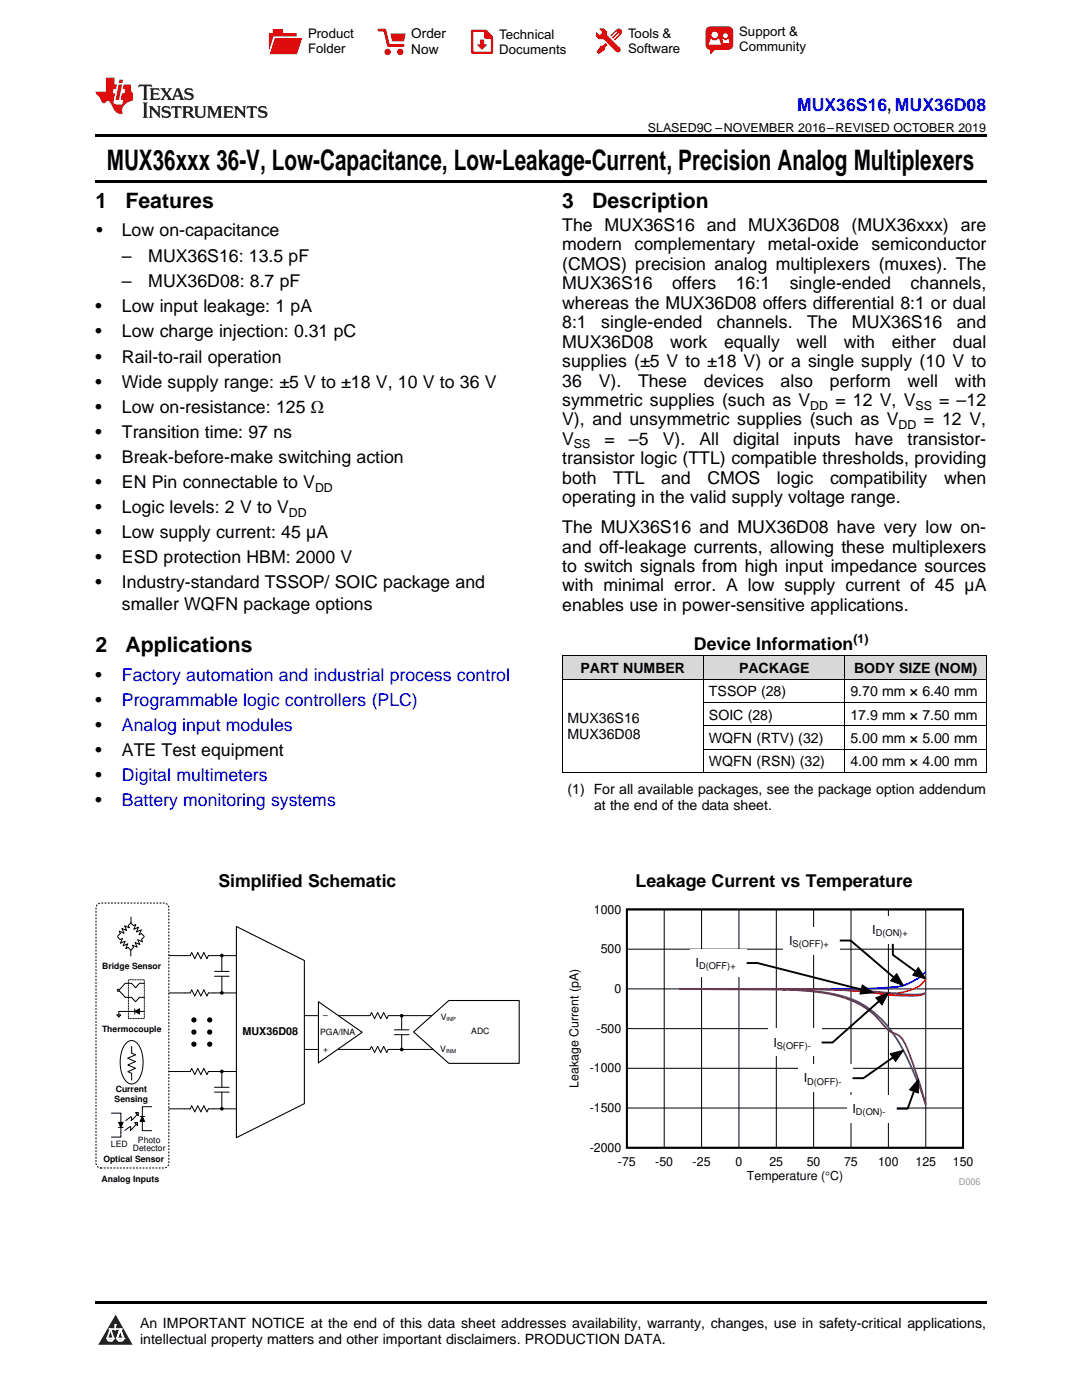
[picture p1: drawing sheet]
<svg xmlns="http://www.w3.org/2000/svg" width="216mm" height="279mm" viewBox="0 0 216 279" stroke-linecap="round" stroke-linejoin="round" font-family="sans-serif">
<defs><g id="words">
<text font-size="5.6" x="21.3" y="33.9">MUX36xxx 36-V, Low-Capacitance, Low-Leakage-Current, Precision Analog Multiplexers</text>
<g font-size="4.2">
<text x="19" y="41.5">1</text>
<text x="25" y="41.5">Features</text>
<text x="112.2" y="41.5">3</text>
<text x="118.2" y="41.5">Description</text>
<text x="19" y="130.1">2</text>
<text x="25" y="130.1">Applications</text>
</g>
<text font-size="3.5" fill="#00f" x="159" y="22.2">MUX36S16, MUX36D08</text>
<g font-size="3.5">
<text x="19.2" y="47.2">•</text>
<text x="24.3" y="47.2">Low on-capacitance</text>
<text x="112.2" y="46.1">The MUX36S16 and MUX36D08 (MUX36xxx) are</text>
<text x="24.3" y="52.2">–</text>
<text x="29.6" y="52.2">MUX36S16: 13.5 pF</text>
<text x="112.2" y="50">modern complementary metal-oxide</text>
<text x="112.2" y="53.9">(CMOS) precision analog multiplexers (muxes). The</text>
<text x="173.9" y="50">semiconductor</text>
<text x="24.3" y="57.3">–</text>
<text x="29.6" y="57.3">MUX36D08: 8.7 pF</text>
<text x="112.2" y="57.7">MUX36S16</text>
<text x="134.1" y="57.7">offers</text>
<text x="146.8" y="57.7">16:1</text>
<text x="157.6" y="57.7">single-ended</text>
<text x="181.7" y="57.7">channels,</text>
<text x="19" y="62.3">•</text>
<text x="24.3" y="62.3">Low input leakage: 1 pA</text>
<text x="112.2" y="61.6">whereas the MUX36D08 offers differential 8:1 or dual</text>
<text x="112.2" y="65.5">8:1</text>
<text x="120" y="65.5">single-ended</text>
<text x="143.1" y="65.5">channels.</text>
<text x="161.1" y="65.5">The</text>
<text x="170" y="65.5">MUX36S16</text>
<text x="190.9" y="65.5">and</text>
<text x="19" y="67.3">•</text>
<text x="24.3" y="67.3">Low charge injection: 0.31 pC</text>
<text x="112.2" y="69.4">MUX36D08</text>
<text x="133.7" y="69.4">work</text>
<text x="144.5" y="69.4">equally</text>
<text x="159" y="69.4">well</text>
<text x="168.3" y="69.4">with</text>
<text x="178" y="69.4">either</text>
<text x="190.1" y="69.4">dual</text>
<text x="19" y="72.4">•</text>
<text x="19" y="77.4">•</text>
<text x="24.3" y="72.4">Rail-to-rail operation</text>
<text x="24.3" y="77.4">Wide supply range: ±5 V to ±18 V, 10 V to 36 V</text>
<text x="112.2" y="73.3">supplies (±5 V to ±18 V) or a single supply (10 V to</text>
<text x="112.2" y="77.2">36</text>
<text x="119.5" y="77.2">V).</text>
<text x="127.3" y="77.2">These</text>
<text x="140.5" y="77.2">devices</text>
<text x="155.8" y="77.2">also</text>
<text x="165.6" y="77.2">perform</text>
<text x="181.1" y="77.2">well</text>
<text x="190.6" y="77.2">with</text>
<text x="19" y="82.4">•</text>
<text x="24.3" y="82.4">Low on-resistance: 125 Ω</text>
<text x="112.2" y="81">symmetric supplies (such as V</text>
<text x="166.7" y="81">= 12 V, V</text>
<text x="187.4" y="81">= –12</text>
<text x="19" y="87.4">•</text>
<text x="24.3" y="87.4">Transition time: 97 ns</text>
<text x="112.2" y="84.9">V), and unsymmetric supplies (such as V</text>
<text x="112.2" y="88.8">V</text>
<text x="120.6" y="88.8">=</text>
<text x="125.5" y="88.8">–5</text>
<text x="132.2" y="88.8">V).</text>
<text x="139.6" y="88.8">All</text>
<text x="146.3" y="88.8">digital</text>
<text x="158.3" y="88.8">inputs</text>
<text x="170.6" y="88.8">have</text>
<text x="181.1" y="88.8">transistor-</text>
<text x="184.4" y="84.9">= 12 V,</text>
<text x="19" y="92.4">•</text>
<text x="24.3" y="92.4">Break-before-make switching action</text>
<text x="112.2" y="92.7">transistor logic (TTL) compatible thresholds, providing</text>
<text x="19" y="97.4">•</text>
<text x="24.3" y="97.4">EN Pin connectable to V</text>
<text x="112.2" y="96.6">both</text>
<text x="112.2" y="100.4">operating in the valid supply voltage range.</text>
<text x="122.4" y="96.6">TTL</text>
<text x="131.9" y="96.6">and</text>
<text x="141.1" y="96.6">CMOS</text>
<text x="155" y="96.6">logic</text>
<text x="165.6" y="96.6">compatibility</text>
<text x="188.4" y="96.6">when</text>
<text x="19" y="102.4">•</text>
<text x="19" y="107.4">•</text>
<text x="24.3" y="102.4">Logic levels: 2 V to V</text>
<text x="24.3" y="107.4">Low supply current: 45 µA</text>
<text x="112.2" y="106.4">The MUX36S16 and MUX36D08 have very low on-</text>
<text x="19" y="112.4">•</text>
<text x="24.3" y="112.4">ESD protection HBM: 2000 V</text>
<text x="112.2" y="110.3">and off-leakage currents, allowing these multiplexers</text>
<text x="19" y="117.4">•</text>
<text x="24.3" y="117.4">Industry-standard TSSOP/ SOIC package and</text>
<text x="112.2" y="114.2">to switch signals from high input impedance sources</text>
<text x="112.2" y="118">with minimal error. A low supply current of 45 µA</text>
<text x="24.3" y="121.7">smaller WQFN package options</text>
<text x="112.2" y="121.9">enables use in power-sensitive applications.</text>
<text x="138.5" y="129.6">Device Information</text>
<text x="19" y="135.8">•</text>
<text x="19" y="140.8">•</text>
<text x="19" y="145.8">•</text>
<text x="19" y="150.8">•</text>
<text x="19" y="155.9">•</text>
<text x="24.3" y="150.8">ATE Test equipment</text>
<text x="19" y="160.9">•</text>
<text x="43.6" y="177.1">Simplified Schematic</text>
<text x="126.8" y="177.1">Leakage Current vs Temperature</text>
</g>
<g font-size="3.5" fill="#0000c8">
<text x="24.3" y="135.8">Factory automation and industrial process control</text>
<text x="24.3" y="140.8">Programmable logic controllers (PLC)</text>
<text x="24.3" y="145.8">Analog input modules</text>
<text x="24.3" y="155.9">Digital multimeters</text>
<text x="24.3" y="160.9">Battery monitoring systems</text>
</g>
<g font-size="2.8">
<text x="115.8" y="134.3">PART NUMBER</text>
<text x="147.5" y="134.3">PACKAGE</text>
<text x="170.4" y="134.3">BODY SIZE (NOM)</text>
<text x="141.5" y="139">TSSOP (28)</text>
<text x="141.5" y="143.6">SOIC (28)</text>
<text x="169.7" y="139">9.70 mm × 6.40 mm</text>
<text x="169.7" y="143.6">17.9 mm × 7.50 mm</text>
<text x="113.2" y="144.4">MUX36S16</text>
<text x="113.2" y="147.5">MUX36D08</text>
<text x="141.5" y="148.3">WQFN (RTV) (32)</text>
<text x="169.7" y="148.3">5.00 mm × 5.00 mm</text>
<text x="141.5" y="152.9">WQFN (RSN) (32)</text>
<text x="169.7" y="152.9">4.00 mm × 4.00 mm</text>
<text x="113.2" y="158.4">(1) For all available packages, see the package option addendum</text>
<text x="118.5" y="161.6">at the end of the data sheet.</text>
<text x="27.9" y="265">An IMPORTANT NOTICE at the end of this data sheet addresses availability, warranty, changes, use in safety-critical applications,</text>
<text x="27.9" y="268.2">intellectual property matters and other important disclaimers. PRODUCTION DATA.</text>
</g>
<g font-size="2.7">
<text x="82.1" y="7.7">Order</text>
<text x="82.1" y="10.7">Now</text>
</g>
<g font-size="2.6">
<text x="61.5" y="7.6">Product</text>
<text x="61.5" y="10.6">Folder</text>
<text x="99.6" y="7.8">Technical</text>
<text x="99.6" y="10.8">Documents</text>
<text x="125.3" y="7.6">Tools &amp;</text>
<text x="125.3" y="10.6">Software</text>
<text x="147.5" y="7.2">Support &amp;</text>
<text x="147.5" y="10.2">Community</text>
</g>
<g font-size="2.5">
<text x="129.3" y="26.3">SLASED9C –NOVEMBER 2016–REVISED OCTOBER 2019</text>
<text x="161.7" y="81.7">DD</text>
<text x="182.7" y="81.7">SS</text>
<text x="114.5" y="89.5">SS</text>
<text x="179.3" y="85.6">DD</text>
<text x="62.9" y="98.1">DD</text>
<text x="57.6" y="103.1">DD</text>
<text x="170.3" y="128.2">(1)</text>
<text x="118.5" y="182.3">1000</text>
<text x="119.9" y="190.2">500</text>
<text x="157.5" y="188.5">I</text>
<text x="174.1" y="186.4">I</text>
<text x="138.8" y="193">I</text>
<text x="122.6" y="198.2">0</text>
<text x="119" y="206.1">-500</text>
<text x="154.3" y="208.9">I</text>
<text x="117.7" y="214">-1000</text>
<text x="115.4" y="217.1" transform="rotate(-90 115.4 217.1)">Leakage Current (pA)</text>
<text x="117.7" y="221.9">-1500</text>
<text x="160.4" y="216">I</text>
<text x="170.1" y="222.1">I</text>
<text x="117.7" y="229.9">-2000</text>
<text x="123.3" y="232.7">-75</text>
<text x="130.8" y="232.7">-50</text>
<text x="138.2" y="232.7">-25</text>
<text x="146.8" y="232.7">0</text>
<text x="153.5" y="232.7">25</text>
<text x="161" y="232.7">50</text>
<text x="168.4" y="232.7">75</text>
<text x="175.2" y="232.7">100</text>
<text x="182.7" y="232.7">125</text>
<text x="190.1" y="232.7">150</text>
<text x="149" y="235.5">Temperature (qC)</text>
</g>
<text font-size="2.2" x="48.4" y="206.6">MUX36D08</text>
<g font-size="1.9">
<text x="158.2" y="189">S(OFF)+</text>
<text x="174.7" y="186.9">D(ON)+</text>
<text x="139.5" y="193.5">D(OFF)+</text>
<text x="155" y="209.3">S(OFF)-</text>
<text x="161.1" y="216.4">D(OFF)-</text>
<text x="170.8" y="222.5">D(ON)-</text>
</g>
<text font-size="1.9" fill="#999" x="191.3" y="236.5">D006</text>
<g font-size="1.7">
<text x="20.4" y="193.5">Bridge Sensor</text>
<text x="64.5" y="203.2">±</text>
<text x="87.9" y="203.5">V</text>
<text x="20.4" y="205.9">Thermocouple</text>
<text x="63.9" y="206.5">PGA/INA</text>
<text x="64.5" y="209.9">+</text>
<text x="87.9" y="209.9">V</text>
<text x="94" y="206.4">ADC</text>
<text x="22.9" y="219.9">Sensing</text>
<text x="23.1" y="217.9">Current</text>
<text x="20.6" y="231.9">Optical Sensor</text>
<text x="22.1" y="228.9">LED</text>
<text x="26.5" y="229.7">Detector</text>
<text x="27.5" y="228">Photo</text>
<text x="20.3" y="236">Analog Inputs</text>
</g>
<g font-size="1.1">
<text x="89.1" y="203.7">INP</text>
<text x="89" y="210.2">INM</text>
</g>
</g></defs>
<g fill="#d8d8d8">
<path d="M112.2 130.9h28.2v4.7h-28.2z"/>
<path d="M140.4 130.9h28.2v4.7h-28.2z"/>
<path d="M168.6 130.9h28.2v4.7h-28.2z"/>
</g>
<path d="M23.1 262.4l3.4 6h-6.9z" fill-rule="evenodd" fill="#231f20"/>
<path d="M21.4 267.1h1.2l-.3 .5h-.3a.55 .55 0 0 1-.6-.5z" fill-rule="evenodd" fill="#fff"/>
<path d="M21.4 267.1h1.2l-.3 .5h-.3a.55 .55 0 0 1-.6-.5z" fill="none" stroke="#231f20" stroke-width=".34"/>
<path d="M21.4 267.1l1.2 .1-.3 .4h-.5z" fill="none" stroke="#fff" stroke-width=".34"/>
<path d="M23 265.3h.1" fill="none" stroke="#fff" stroke-width=".34"/>
<path d="M23 264.4v.9z" fill="#fff"/>
<path d="M23 264.4v.9z" fill="none" stroke="#fff" stroke-width=".34"/>
<circle cx="23" cy="264.4" r=".17" fill="#fff"/>
<path d="M21.9 265.2h.1" fill="none" stroke="#fff" stroke-width=".34"/>
<path d="M21.9 265.2h2.3z" fill="#fff"/>
<path d="M21.9 265.2h2.3z" fill="none" stroke="#fff" stroke-width=".34"/>
<circle cx="24.2" cy="265.2" r=".17" fill="#fff"/>
<path d="M23.3 267.1h.1" fill="none" stroke="#fff" stroke-width=".34"/>
<path d="M24 265.2l-.7 1.9z" fill-rule="evenodd" fill="#fff"/>
<path d="M24 265.2l-.7 1.9z" fill="none" stroke="#fff" stroke-width=".34"/>
<path d="M24 265.2l.7 1.9z" fill-rule="evenodd" fill="#fff"/>
<path d="M24 265.2l.7 1.9z" fill="none" stroke="#fff" stroke-width=".34"/>
<path d="M24.6 267.1h.1" fill="none" stroke="#fff" stroke-width=".34"/>
<circle cx="21.4" cy="267.1" r=".17" fill="#fff"/>
<path d="M22.1 265.2l-.7 1.9z" fill="#fff"/>
<path d="M22.1 265.2l-.7 1.9z" fill="none" stroke="#fff" stroke-width=".34"/>
<path d="M22.1 265.2l.5 1.9z" fill="#fff"/>
<path d="M22.1 265.2l.5 1.9z" fill="none" stroke="#fff" stroke-width=".34"/>
<circle cx="22.6" cy="267.1" r=".17" fill="#fff"/>
<path d="M23.4 267.1h1.3a.65 .65 0 0 1-.7 .5 .65 .65 0 0 1-.6-.5z" fill-rule="evenodd" fill="#fff"/>
<path d="M23.4 267.1h1.3a.65 .65 0 0 1-.7 .5 .65 .65 0 0 1-.6-.5z" fill="none" stroke="#231f20" stroke-width=".34"/>
<path d="M23.4 267.1h1.3l-.4 .5h-.6z" fill="none" stroke="#fff" stroke-width=".34"/>
<path d="M23.3 267.1h.1" fill="none" stroke="#fff" stroke-width=".34"/>
<circle cx="24.7" cy="267.1" r=".17" fill="#fff"/>
<path d="M19 259.7h177.8v.5h-177.8z" fill="#000"/>
<path d="M113 180.5h82.7v56.1h-82.7z" fill-rule="evenodd" fill="#fff"/>
<path d="M125.1 181.5h67.1v47.6h-67.1z" fill="none" stroke="#000" stroke-width=".36"/>
<g fill="none" stroke="#000" stroke-width=".2">
<path d="M125.1 197.4h67.1M125.1 189.4h67.1M132.5 181.5v47.6M140 181.5v47.6M147.4 181.5v47.6M154.9 181.5v47.6M162.3 181.5v47.6M169.8 181.5v47.6M177.3 181.5v47.6M184.7 181.5v47.6M125.1 213.2h67.1M125.1 205.3h67.1"/>
<path d="M125.1 221.1h67.1"/>
</g>
<path d="M135.5 197.4l29.2 .1 5.7 .2 6.6 .8 2.9 .2a9.6 9.6 0 0 0 4.6-.4l.2-.1" fill="none" stroke="#f00" stroke-width=".36"/>
<path d="M184.7 193.9a10.7 10.7 0 0 1-8 3.2l-8.1 .2-33.1 .1" fill="none" stroke="#00f" stroke-width=".36"/>
<path d="M184.7 195.4a5.4 5.4 0 0 1-3.8 2.4 19.8 19.8 0 0 1-7.8 .1l-4.5-.3-6.8-.2h-26.3" fill="none" stroke="#f90" stroke-width=".36"/>
<path d="M135.5 197.4h21.2l-.4 .1 5.8 .3 4.4 .6a18.4 18.4 0 0 1 12.9 9.6 69.5 69.5 0 0 1 5.3 12.4" fill="none" stroke="#295c75" stroke-width=".36"/>
<path d="M135.5 197.4l31.3 .1 6.9 .3 7.2 .7a9 9 0 0 0 3.8-.3" fill="none" stroke="#800080" stroke-width=".36"/>
<path d="M135.5 197.4l21.2 .1h-.4l5.5 .3 4.7 .8a17 17 0 0 1 10.5 6.7l.6 .5a5.2 5.2 0 0 1 2.6 1.9 83.3 83.3 0 0 1 4.5 12.8" fill="none" stroke="#9e3a3a" stroke-width=".36"/>
<path d="M137.7 189.4h11.3v5.6h-11.3z" fill-rule="evenodd" fill="#fff"/>
<path d="M172.1 196.6l2.2 1.5-2.7 .3z" fill="#000"/>
<path d="M172.1 196.6l2.2 1.5-2.7 .3z" fill="none" stroke="#000" stroke-width=".2"/>
<path d="M149 192.2h2.2l20.6 5.3" fill="none" stroke="#000" stroke-width=".38"/>
<path d="M156.4 184.9h11.2v5.6h-11.2z" fill-rule="evenodd" fill="#fff"/>
<path d="M178.9 194.3l1.4 2.4-2.6-1z" fill="#000"/>
<path d="M178.9 194.3l1.4 2.4-2.6-1z" fill="none" stroke="#000" stroke-width=".2"/>
<path d="M167.6 187.7h2.1l8.6 7.3" fill="none" stroke="#000" stroke-width=".38"/>
<path d="M173 182.8h10.3v5.6h-10.3z" fill-rule="evenodd" fill="#fff"/>
<path d="M183.2 193.1l1.5 2.3-2.6-.8z" fill="#000"/>
<path d="M183.2 193.1l1.5 2.3-2.6-.8z" fill="none" stroke="#000" stroke-width=".2"/>
<path d="M178.2 188.4v2.2l4.5 3.2" fill="none" stroke="#000" stroke-width=".38"/>
<path d="M159.3 212.4h10.8v5.6h-10.8z" fill-rule="evenodd" fill="#fff"/>
<path d="M177.6 210.3l2.7-.7-1.6 2.3z" fill="#000"/>
<path d="M177.6 210.3l2.7-.7-1.6 2.3z" fill="none" stroke="#000" stroke-width=".2"/>
<path d="M178.2 211.1l-5.9 4.1h-2.2" fill="none" stroke="#000" stroke-width=".38"/>
<path d="M153.2 205.3h10.8v5.5h-10.8z" fill-rule="evenodd" fill="#fff"/>
<path d="M174.7 199.1l2.6-.9-1.3 2.4z" fill="#000"/>
<path d="M174.7 199.1l2.6-.9-1.3 2.4z" fill="none" stroke="#000" stroke-width=".2"/>
<path d="M175.4 199.8l-9.3 8.3h-2.2" fill="none" stroke="#000" stroke-width=".38"/>
<path d="M169 218.5h9.9v5.5h-9.9z" fill-rule="evenodd" fill="#fff"/>
<path d="M183.2 215.4l.1 2.8-1.8-.7z" fill="#000"/>
<path d="M183.2 215.4l.1 2.8-1.8-.7z" fill="none" stroke="#000" stroke-width=".2"/>
<path d="M182.4 217.8l-1.3 3.5h-2.2" fill="none" stroke="#000" stroke-width=".38"/>
<path d="M82.5 205.9l7.1-6.2h14v12.5h-14z" fill-rule="evenodd" fill="#fff"/>
<path d="M63.5 199.9l8.8 6.1-8.8 6.1zM82.5 205.9l7.1-6.2h14v12.5h-14z" fill="none" stroke="#000" stroke-width=".22"/>
<path d="M23.4 187l.6 .5 .4-.2-.4 .9 1-.4-.4 1 .9-.4-.4 .9 .5-.2 .5 .5 .5-.5-.2-.5 1 .4-.4-.9 .9 .4-.4-.9 .9 .4-.2-.5 .6-.5M26.1 184.2l.5 .5 .5-.2-.4 1 .9-.4-.4 .9 1-.4-.4 .9 .4-.2 .6 .6M26.1 184.2l-.5 .5 .2 .5-.9-.4 .4 .9-1-.4 .4 .9-.9-.4 .2 .5-.5 .5M28.8 196.2h-1l-.8 .9-.7-.9h-1.3l-1.3 1.4 1.3 1.4h1.3l.7 .9 .8-.9h1M42.7 190.7h4.4M26.9 201.8l.9-.5v1.1zM26.9 201.8h-3.2v.8h-.4l.4 .4 .4-.4h-.4M26.9 201.3v1.1M27.8 201.8h1M60.7 209.4h2.8M60.7 202.7h2.8" fill="none" stroke="#000" stroke-width=".2"/>
<path d="M26.9 201.8l.9-.5v1.1z" fill="#000"/>
<path d="M25.6 195.5h3.2v7.8h-3.2z" fill="none" stroke="#000" stroke-width=".2" stroke-dasharray=".1 .2"/>
<circle cx="23.6" cy="197.6" r=".21" fill="#fff"/>
<g fill="none" stroke="#000" stroke-width=".2">
<path d="M26.3 208.8v1.4l.7 .3-1.5 .7 1.5 .7-1.5 .6 1.5 .7-1.5 .7 .8 .3v1.3M22.2 222.2h1.9v1.8M23.7 224h.9l-.5 1zM23.7 225h.9M24.1 225v1.9h-1.9M27.4 224l-1.4 1.6 .1-.3-.1-.5-1.1 .8M27.9 222.8h1M28.4 222.8l.5 1h-1zM28.4 223.8v1.9h1.9M30.3 220.9h-1.9v1.9"/>
<circle cx="23.6" cy="197.6" r=".21"/>
</g>
<path d="M23.7 224h.9l-.5 1zM28.4 222.8l.5 1h-1z" fill="#000"/>
<path d="M26.9 224h.5v.6z" fill="#fff"/>
<path d="M26.9 224h.5v.6zM27.6 222.1l-1.4 1.5 .1-.5-.1-.3-1.1 .8" fill="none" stroke="#000" stroke-width=".2"/>
<path d="M27.1 222.1h.5v.5z" fill="#fff"/>
<g fill="none" stroke="#000" stroke-width=".2">
<path d="M26.1 189.6v1.2M26.1 183v1.2M33.7 190.7h4.3l.3-.6 .6 1.2 .6-1.2 .6 1.2 .6-1.2 .6 1.2 .3-.6h1.1M33.7 198.2h4.3l.3-.6 .6 1.2 .6-1.2 .6 1.2 .6-1.2 .6 1.2 .3-.6h5.5M42.8 193.9h2.9M42.8 194.8h2.9M44.3 190.7v3.2M44.3 194.8v3.3M25.4 208a1.61 1.61 0 0 1 2.5 .9 6.6 6.6 0 0 1-.7 7.1 1.61 1.61 0 0 1-2.6-.9 7.1 7.1 0 0 1 .4-6.7zM33.7 213.8h4.3l.3-.6 .6 1.2 .6-1.2 .6 1.2 .6-1.2 .6 1.2 .3-.6h5.5M38.7 203.6h.1M38.7 206h.1"/>
<path d="M38.7 208.4h.1M41.8 203.6h.1M41.8 206h.1M41.8 208.4h.1M42.8 217h2.9M42.8 218h2.9M44.3 213.8v3.2M44.3 218v3.3M27.1 222.1h.5v.5zM33.7 221.3h4.3l.3-.6 .6 1.2 .6-1.2 .6 1.2 .6-1.2 .6 1.2 .3-.6h5.5"/>
</g>
<path d="M20.1 233.1h12.6a.97 .97 0 0 0 1-1v-50.9a.97 .97 0 0 0-1-1h-12.6a.97 .97 0 0 0-.9 1v50.9a.97 .97 0 0 0 .9 1" fill="none" stroke="#000" stroke-width=".22" stroke-dasharray=".2 .4"/>
<g fill="#000">
<circle cx="44.3" cy="190.7" r=".37"/>
<circle cx="44.3" cy="198.1" r=".37"/>
<circle cx="38.7" cy="206" r=".52"/>
<circle cx="38.7" cy="208.4" r=".52"/>
<circle cx="38.7" cy="203.6" r=".52"/>
<circle cx="41.8" cy="208.4" r=".52"/>
<circle cx="41.8" cy="206" r=".52"/>
<circle cx="41.8" cy="203.6" r=".52"/>
<circle cx="44.3" cy="213.8" r=".37"/>
<circle cx="44.3" cy="221.3" r=".37"/>
</g>
<path d="M47.2 184.9l13.5 6.8v28.6l-13.5 6.7z" fill-rule="evenodd" fill="#fff"/>
<path d="M47.2 184.9l13.5 6.8v28.6l-13.5 6.7z" fill="none" stroke="#000" stroke-width=".22"/>
<g fill="none" stroke="#000" stroke-width=".2">
<path d="M112.2 135.5h84.6M112.2 130.9h84.6M112.2 130.9v23.3M140.4 130.9v23.3M168.6 130.9v23.3M196.8 130.9v23.3M112.2 154.1h84.6M140.4 149.5h56.4M140.4 144.8h56.4M140.4 140.2h56.4M75.4 202.1l.6 1.2 .6-1.2 .6 1.2 .3-.6h8.7M75.4 208.8l.6 1.2 .6-1.2 .6 1.2 .3-.6h8.9"/>
<path d="M75.4 202.1l-.7 1.2-.6-1.2-.3 .6h-6.2M75.4 208.8l-.7 1.2-.6-1.2-.3 .6h-6.4M78.7 205.5h2.9M78.7 206.5h2.9M80.1 202.7v2.8M80.1 206.5v2.9"/>
</g>
<g fill="#000">
<circle cx="80.1" cy="209.4" r=".37"/>
<circle cx="80.1" cy="202.7" r=".37"/>
</g>
<path d="M19 35.9h177.8v.5h-177.8zM19 26.8h177.8v.6h-177.8zM112.2 154.2h.1zM168.5 154.2h.1zM196.7 154.2h.1z" fill="#000"/>
<path d="M27.7 16.9l-.1 .6 .6-.3h.5v.2v2.2l-.2 .4h1l-.2-.4v-2.2v-.2h.5l.6 .3-.2-.6zM29.9 17.6l.2 .4v1.6l-.2 .4h1.9l.1-.6a1.09 1.09 0 0 1-1.3 .1v-.6h.6l.4 .2v-.7l-.2 .2h-.8v-.6l.2-.1a1.01 1.01 0 0 1 1 .3l-.1-.6zM32 17.6l.9 1.2-1 1.2h.9l-.2-.3 .5-.7 .5 .7-.3 .3h1.7l-.2-.3 .1-.4h1l.1 .4-.2 .3h1l-.3-.4-.7-2h-.5l-1 2.2-.8-1.1 .9-1.1h-.9l.2 .2-.4 .7-.4-.7 .2-.2zM35.4 18l.4 1h-.8zM37 17.7a.66 .66 0 0 0-.2 .8 .66 .66 0 0 0 .6 .4l.7 .2 .1 .2a.8 .8 0 0 1-.7 .4 .8 .8 0 0 1-.7-.5l.1 .8 .2-.2a.94 .94 0 0 0 1.1 .1 .94 .94 0 0 0 .4-.9 1.48 1.48 0 0 0-1.3-.6v-.4a1.1 1.1 0 0 1 1.2 .2l-.2-.6-.2 .1-.5-.1zM28.5 20.4l.2 .4v2.3l-.2 .4h1l-.2-.4v-2.3l.2-.4zM29.7 21.2l.2 .4v1.5l-.2 .4h.8l-.3-.4 .1-1.3 1.6 1.8v-2l.2-.4h-.7l.2 .2v1.1l-1.2-1.3zM32.5 21.3a.66 .66 0 0 0-.2 .8 .66 .66 0 0 0 .6 .4l.6 .2 .2 .2a.8 .8 0 0 1-.8 .4 .8 .8 0 0 1-.7-.5l.2 .7 .2-.1a.94 .94 0 0 0 1 .1 .94 .94 0 0 0 .5-1 1.47 1.47 0 0 0-1.3-.6l-.1-.3a1.1 1.1 0 0 1 1.3 .2l-.2-.6-.2 .1-.5-.2zM34.3 21.2l-.2 .6a.64 .64 0 0 1 .8-.3v1.6l-.2 .4h1l-.3-.4 .1-1.6a.66 .66 0 0 1 .8 .3l-.2-.6zM36.3 21.2l.3 .4v1.5l-.3 .4h1l-.2-.2v-.7h.5l.1 .1a.8 .8 0 0 0 1.2 .7l-1-1a.62 .62 0 0 0 .6-.5 .62 .62 0 0 0-.6-.7zM37.1 21.5h.1a.48 .48 0 0 1 .6 0 .48 .48 0 0 1 .1 .6l-.2 .1-.6 .1zM38.7 21.2l.2 .2a2.29 2.29 0 0 0 .4 2 1.05 1.05 0 0 0 1.7-.7v-1.3l.2-.2h-.8l.2 .4v1.1a.61 .61 0 0 1-.6 .6 .61 .61 0 0 1-.6-.6v-1.1l.3-.4zM41.3 21.2l.3 .4v1.5l-.3 .4h.8l-.2-.4v-1.4l.8 1.9 .9-1.9v1.4l-.2 .4h.9l-.2-.4v-1.5l.2-.4h-.8l-.7 1.5-.6-1.5zM44.5 21.2l.2 .4v1.5l-.2 .4h1.9l.2-.6a1.1 1.1 0 0 1-1.4 .2v-.7h.6l.4 .2v-.6l-.2 .1-.8 .1v-.6l.2-.1a1.02 1.02 0 0 1 1.1 .2l-.2-.5zM46.7 21.2l.2 .4v1.5l-.2 .4h.8l-.3-.4 .1-1.3 1.6 1.8v-2l.2-.4h-.7l.2 .2v1.1l-1.2-1.3zM49.3 21.2l-.1 .6a.64 .64 0 0 1 .8-.3v1.6l-.3 .4h1l-.2-.4v-1.6a.66 .66 0 0 1 .8 .3l-.1-.6zM51.7 21.3a.66 .66 0 0 0-.2 .7 .66 .66 0 0 0 .7 .5l.6 .2 .1 .2a.8 .8 0 0 1-.7 .4 .8 .8 0 0 1-.7-.5l.1 .7 .2-.1a.94 .94 0 0 0 1.1 .1 .94 .94 0 0 0 .4-1 1.48 1.48 0 0 0-1.2-.6l-.1-.3a1.1 1.1 0 0 1 1.2 .2l-.2-.6-.1 .1-.6-.2z" fill="#231f20"/>
<path d="M21.1 15.5v2.8h-2v.4l.9 .9a.96 .96 0 0 0 1 1 .59 .59 0 0 1 .5-.4 .59 .59 0 0 1 .5 .3l.4 .8a1.61 1.61 0 0 0 2.1 1.3 1.63 1.63 0 0 1 1.1-2.2l.9-.3v-1.5a1.6 1.6 0 0 1-.4-1.7h-1.4l-.2 .9h.5l-.2 .8h-.5l-.2 1v.3h.5l-.2 .9h-.7a.74 .74 0 0 1-1-.6l.3-1.6h-.5l.2-.8h.5l.1-.9h-.4v-1.4zM23.7 16.9l-.7 3h.8l.6-3zM23.8 15.9l-.1 .7h.7l.2-.7z" fill="#ee1d23"/>
<g fill="#d60000">
<path d="M54.4 5.8h2v.8h2.8v4.2h-5.5v-4.2h.7z" fill-rule="evenodd"/>
<path d="M54.7 7.5h5.6l-1 3.3h-5.6z" fill-rule="evenodd"/>
</g>
<path d="M54.6 7.4h5.8l-.1 .1h-5.5l-1.1 3.3z" fill-rule="evenodd" fill="#fff"/>
<path d="M54.6 7.4h5.8l-.1 .1h-5.5l-1.1 3.3z" fill="none" stroke="#fff" stroke-width=".2"/>
<path d="M75.6 6h1.2l.7 3.1h3" fill="none" stroke="#d60000" stroke-width=".56"/>
<g fill="#d60000">
<path d="M77.9 6.7h3.1l-.4 1.5h-2.3z" fill-rule="evenodd"/>
<circle cx="77.3" cy="10.4" r=".64"/>
<circle cx="79.9" cy="10.4" r=".64"/>
</g>
<path d="M94.2 6.2h2.7l1.3 1.2v3.1h-4z" fill="none" stroke="#d60000" stroke-width=".44"/>
<g fill="#d60000">
<path d="M95.8 7.9h.8v1h.6l-1 1.1-1-1v-.1h.6z" fill-rule="evenodd"/>
<path d="M96.6 6.2h.3l1.3 1.2v.4h-1.3l-.3-.4z" fill-rule="evenodd"/>
<path d="M119.6 5.7h.9l.6 .6 .1 .7 2.5 2.5-.8 .8-2.3-2.3-1.1-.2-.6-.6v-.8l.7 .6 .5-.4v-.2l-.4-.5z" fill-rule="evenodd"/>
<path d="M119.9 9.1h.4l.5-.5 .4 .4-.5 .5v.4l-1.2 .9-.5-.5z" fill-rule="evenodd"/>
<path d="M123 5.9a.67 .67 0 0 1 .9 0 .67 .67 0 0 1 0 .9z" fill-rule="evenodd"/>
<path d="M123 5.9l.9 .9-1.2 1.2h-.2l.1-.2 .9-.9 .1-.2h-.3l-.9 1h-.2v-.2l.9-1 .1-.2h-.3l-.9 1h-.2v-.2z" fill-rule="evenodd"/>
<circle cx="123.3" cy="9.9" r=".54"/>
</g>
<path d="M121.1 6.3l-.1 .7" fill="none" stroke="#d60000" stroke-width=".2"/>
<g fill="#d60000">
<path d="M141.1 5.5l.6-.2h3.6a.95 .95 0 0 1 1 .9v2.8a.95 .95 0 0 1-1 .9h-3.6a.95 .95 0 0 1-.9-.9v-2.8z" fill-rule="evenodd"/>
<path d="M141.7 9.9h.9l-.7 .9h-.2z" fill-rule="evenodd"/>
</g>
<g fill="#fff">
<path d="M144.3 8.6h1.3z"/>
<path d="M141.8 7.8h.3l.1 .2h.8l.2-.2h.3l.4 1.1h-2.5z" fill-rule="evenodd"/>
<path d="M144.2 7.8h.2l.2 .2h.4l.2-.2h.2l.2 .8h-1.3z" fill-rule="evenodd"/>
<circle cx="142.6" cy="6.9" r=".65"/>
<circle cx="144.8" cy="7.1" r=".48"/>
</g>
<use href="#words"/>
</svg>
